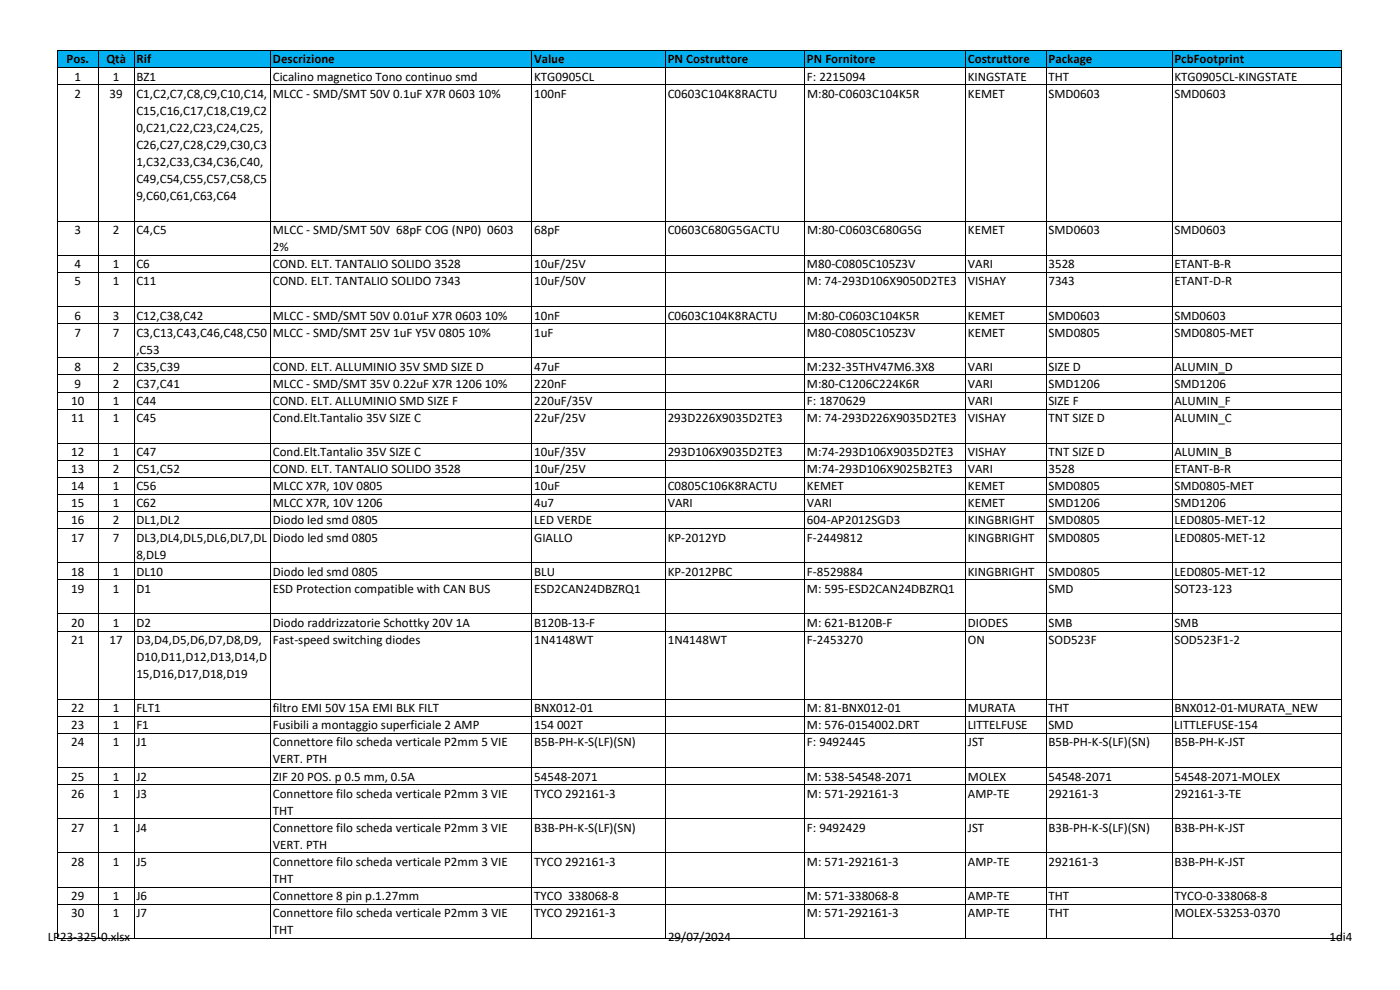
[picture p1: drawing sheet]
<svg xmlns="http://www.w3.org/2000/svg" width="420mm" height="297mm" viewBox="0 0 420 297" stroke-linecap="round" stroke-linejoin="round" font-family="sans-serif">
<defs><g id="words">
<g font-size="3.9">
<text x="20" y="19">Pos.</text>
<text x="31.9" y="19">Qtà</text>
<text x="41" y="19">Rif</text>
<text x="81.9" y="19">Descrizione</text>
<text x="160.3" y="19">Value</text>
<text x="200.4" y="19">PN Costruttore</text>
<text x="242.2" y="19">PN Fornitore</text>
<text x="290.5" y="19">Costruttore</text>
<text x="314.7" y="19">Package</text>
<text x="352.5" y="19">PcbFootprint</text>
<text x="22.4" y="24.2">1</text>
<text x="22.4" y="29.3">2</text>
<text x="32.9" y="29.3">39</text>
<text x="33.9" y="24.2">1</text>
<text x="40.9" y="24.2">BZ1</text>
<text x="40.9" y="29.3">C1,C2,C7,C8,C9,C10,C14,</text>
<text x="81.9" y="24.2">Cicalino magnetico Tono continuo smd</text>
<text x="81.9" y="29.3">MLCC ‐ SMD/SMT 50V 0.1uF X7R 0603</text>
<text x="143.5" y="29.3">10%</text>
<text x="160.3" y="24.2">KTG0905CL</text>
<text x="160.3" y="29.3">100nF</text>
<text x="200.4" y="29.3">C0603C104K8RACTU</text>
<text x="242.2" y="24.2">F: 2215094</text>
<text x="242.2" y="29.3">M:80‐C0603C104K5R</text>
<text x="290.5" y="24.2">KINGSTATE</text>
<text x="290.5" y="29.3">KEMET</text>
<text x="314.6" y="24.2">THT</text>
<text x="314.7" y="29.3">SMD0603</text>
<text x="352.4" y="24.2">KTG0905CL‐KINGSTATE</text>
<text x="352.5" y="29.3">SMD0603</text>
<text x="40.9" y="34.4">C15,C16,C17,C18,C19,C2</text>
<text x="40.9" y="39.5">0,C21,C22,C23,C24,C25,</text>
<text x="40.9" y="44.7">C26,C27,C28,C29,C30,C3</text>
<text x="40.9" y="49.8">1,C32,C33,C34,C36,C40,</text>
<text x="40.9" y="54.9">C49,C54,C55,C57,C58,C5</text>
<text x="40.9" y="60">9,C60,C61,C63,C64</text>
<text x="22.4" y="70.3">3</text>
<text x="33.9" y="70.3">2</text>
<text x="40.9" y="70.3">C4,C5</text>
<text x="81.9" y="70.3">MLCC ‐ SMD/SMT 50V 68pF COG (NP0) 0603</text>
<text x="160.3" y="70.3">68pF</text>
<text x="200.4" y="70.3">C0603C680G5GACTU</text>
<text x="242.2" y="70.3">M:80‐C0603C680G5G</text>
<text x="290.5" y="70.3">KEMET</text>
<text x="314.7" y="70.3">SMD0603</text>
<text x="352.5" y="70.3">SMD0603</text>
<text x="81.9" y="75.4">2%</text>
<text x="22.4" y="80.5">4</text>
<text x="33.9" y="80.5">1</text>
<text x="40.9" y="80.5">C6</text>
<text x="81.9" y="80.5">COND. ELT. TANTALIO SOLIDO 3528</text>
<text x="160.3" y="80.5">10uF/25V</text>
<text x="242.2" y="80.5">M80‐C0805C105Z3V</text>
<text x="290.5" y="80.5">VARI</text>
<text x="314.7" y="80.5">3528</text>
<text x="352.5" y="80.5">ETANT‐B‐R</text>
<text x="22.4" y="85.6">5</text>
<text x="33.9" y="85.6">1</text>
<text x="40.9" y="85.6">C11</text>
<text x="81.9" y="85.6">COND. ELT. TANTALIO SOLIDO 7343</text>
<text x="160.3" y="85.6">10uF/50V</text>
<text x="242.2" y="85.6">M: 74‐293D106X9050D2TE3</text>
<text x="290.5" y="85.6">VISHAY</text>
<text x="314.6" y="85.6">7343</text>
<text x="352.4" y="85.6">ETANT‐D‐R</text>
<text x="22.4" y="95.9">6</text>
<text x="33.9" y="95.9">3</text>
<text x="40.9" y="95.9">C12,C38,C42</text>
<text x="81.9" y="95.9">MLCC ‐ SMD/SMT 50V 0.01uF X7R 0603</text>
<text x="145.5" y="95.9">10%</text>
<text x="160.3" y="95.9">10nF</text>
<text x="200.4" y="95.9">C0603C104K8RACTU</text>
<text x="242.2" y="95.9">M:80‐C0603C104K5R</text>
<text x="290.5" y="95.9">KEMET</text>
<text x="314.7" y="95.9">SMD0603</text>
<text x="352.5" y="95.9">SMD0603</text>
<text x="22.4" y="101">7</text>
<text x="33.9" y="101">7</text>
<text x="40.9" y="101">C3,C13,C43,C46,C48,C50</text>
<text x="81.9" y="101">MLCC ‐ SMD/SMT 25V 1uF Y5V 0805</text>
<text x="140.5" y="101">10%</text>
<text x="160.3" y="101">1uF</text>
<text x="242.2" y="101">M80‐C0805C105Z3V</text>
<text x="290.5" y="101">KEMET</text>
<text x="314.7" y="101">SMD0805</text>
<text x="352.5" y="101">SMD0805‐MET</text>
<text x="40.9" y="106.1">,C53</text>
<text x="22.4" y="111.3">8</text>
<text x="33.9" y="111.3">2</text>
<text x="40.9" y="111.3">C35,C39</text>
<text x="81.9" y="111.3">COND. ELT. ALLUMINIO 35V SMD SIZE D</text>
<text x="160.3" y="111.3">47uF</text>
<text x="242.2" y="111.3">M:232‐35THV47M6.3X8</text>
<text x="290.5" y="111.3">VARI</text>
<text x="314.7" y="111.3">SIZE D</text>
<text x="352.5" y="111.3">ALUMIN_D</text>
<text x="22.4" y="116.4">9</text>
<text x="33.9" y="116.4">2</text>
<text x="40.9" y="116.4">C37,C41</text>
<text x="81.9" y="116.4">MLCC ‐ SMD/SMT 35V 0.22uF X7R 1206</text>
<text x="145.5" y="116.4">10%</text>
<text x="160.3" y="116.4">220nF</text>
<text x="242.2" y="116.4">M:80‐C1206C224K6R</text>
<text x="290.5" y="116.4">VARI</text>
<text x="314.7" y="116.4">SMD1206</text>
<text x="352.5" y="116.4">SMD1206</text>
<text x="21.4" y="121.5">10</text>
<text x="33.9" y="121.5">1</text>
<text x="40.9" y="121.5">C44</text>
<text x="81.9" y="121.5">COND. ELT. ALLUMINIO SMD SIZE F</text>
<text x="160.3" y="121.5">220uF/35V</text>
<text x="242.2" y="121.5">F: 1870629</text>
<text x="290.5" y="121.5">VARI</text>
<text x="314.6" y="121.5">SIZE F</text>
<text x="352.5" y="121.5">ALUMIN_F</text>
<text x="21.4" y="126.6">11</text>
<text x="33.9" y="126.6">1</text>
<text x="40.9" y="126.6">C45</text>
<text x="81.9" y="126.6">Cond.Elt.Tantalio 35V SIZE C</text>
<text x="160.3" y="126.6">22uF/25V</text>
<text x="200.4" y="126.6">293D226X9035D2TE3</text>
<text x="242.2" y="126.6">M: 74‐293D226X9035D2TE3</text>
<text x="290.5" y="126.6">VISHAY</text>
<text x="314.6" y="126.6">TNT SIZE D</text>
<text x="352.5" y="126.6">ALUMIN_C</text>
<text x="21.4" y="136.9">12</text>
<text x="33.9" y="136.9">1</text>
<text x="40.9" y="136.9">C47</text>
<text x="81.9" y="136.9">Cond.Elt.Tantalio 35V SIZE C</text>
<text x="160.3" y="136.9">10uF/35V</text>
<text x="200.4" y="136.9">293D106X9035D2TE3</text>
<text x="242.2" y="136.9">M:74‐293D106X9035D2TE3</text>
<text x="290.5" y="136.9">VISHAY</text>
<text x="314.6" y="136.9">TNT SIZE D</text>
<text x="352.5" y="136.9">ALUMIN_B</text>
<text x="21.4" y="142">13</text>
<text x="33.9" y="142">2</text>
<text x="40.9" y="142">C51,C52</text>
<text x="81.9" y="142">COND. ELT. TANTALIO SOLIDO 3528</text>
<text x="160.3" y="142">10uF/25V</text>
<text x="242.2" y="142">M:74‐293D106X9025B2TE3</text>
<text x="290.5" y="142">VARI</text>
<text x="314.6" y="142">3528</text>
<text x="352.4" y="142">ETANT‐B‐R</text>
<text x="21.4" y="147.1">14</text>
<text x="33.9" y="147.1">1</text>
<text x="40.9" y="147.1">C56</text>
<text x="81.9" y="147.1">MLCC X7R, 10V 0805</text>
<text x="160.3" y="147.1">10uF</text>
<text x="200.4" y="147.1">C0805C106K8RACTU</text>
<text x="242.2" y="147.1">KEMET</text>
<text x="290.5" y="147.1">KEMET</text>
<text x="314.7" y="147.1">SMD0805</text>
<text x="352.5" y="147.1">SMD0805‐MET</text>
<text x="21.4" y="152.2">15</text>
<text x="33.9" y="152.2">1</text>
<text x="40.9" y="152.2">C62</text>
<text x="81.9" y="152.2">MLCC X7R, 10V 1206</text>
<text x="160.3" y="152.2">4u7</text>
<text x="200.4" y="152.2">VARI</text>
<text x="242.2" y="152.2">VARI</text>
<text x="290.5" y="152.2">KEMET</text>
<text x="314.7" y="152.2">SMD1206</text>
<text x="352.5" y="152.2">SMD1206</text>
<text x="21.4" y="157.4">16</text>
<text x="33.9" y="157.4">2</text>
<text x="40.9" y="157.4">DL1,DL2</text>
<text x="81.9" y="157.4">Diodo led smd 0805</text>
<text x="160.3" y="157.4">LED VERDE</text>
<text x="242.2" y="157.4">604‐AP2012SGD3</text>
<text x="290.5" y="157.4">KINGBRIGHT</text>
<text x="314.7" y="157.4">SMD0805</text>
<text x="352.5" y="157.4">LED0805‐MET‐12</text>
<text x="21.4" y="162.5">17</text>
<text x="33.9" y="162.5">7</text>
<text x="40.9" y="162.5">DL3,DL4,DL5,DL6,DL7,DL</text>
<text x="40.9" y="167.6">8,DL9</text>
<text x="81.9" y="162.5">Diodo led smd 0805</text>
<text x="160.3" y="162.5">GIALLO</text>
<text x="200.4" y="162.5">KP‐2012YD</text>
<text x="242.2" y="162.5">F‐2449812</text>
<text x="290.5" y="162.5">KINGBRIGHT</text>
<text x="314.7" y="162.5">SMD0805</text>
<text x="352.5" y="162.5">LED0805‐MET‐12</text>
<text x="21.4" y="172.7">18</text>
<text x="33.9" y="172.7">1</text>
<text x="40.9" y="172.7">DL10</text>
<text x="81.9" y="172.7">Diodo led smd 0805</text>
<text x="160.3" y="172.7">BLU</text>
<text x="200.4" y="172.7">KP‐2012PBC</text>
<text x="242.2" y="172.7">F‐8529884</text>
<text x="290.5" y="172.7">KINGBRIGHT</text>
<text x="314.7" y="172.7">SMD0805</text>
<text x="352.5" y="172.7">LED0805‐MET‐12</text>
<text x="21.4" y="177.8">19</text>
<text x="33.9" y="177.8">1</text>
<text x="40.9" y="177.8">D1</text>
<text x="81.9" y="177.8">ESD Protection compatible with CAN BUS</text>
<text x="160.3" y="177.8">ESD2CAN24DBZRQ1</text>
<text x="242.2" y="177.8">M: 595‐ESD2CAN24DBZRQ1</text>
<text x="314.7" y="177.8">SMD</text>
<text x="352.5" y="177.8">SOT23‐123</text>
<text x="21.4" y="188.1">20</text>
<text x="33.9" y="188.1">1</text>
<text x="40.9" y="188.1">D2</text>
<text x="81.9" y="188.1">Diodo raddrizzatorie Schottky 20V 1A</text>
<text x="160.3" y="188.1">B120B‐13‐F</text>
<text x="242.2" y="188.1">M: 621‐B120B‐F</text>
<text x="290.5" y="188.1">DIODES</text>
<text x="314.6" y="188.1">SMB</text>
<text x="352.4" y="188.1">SMB</text>
<text x="21.4" y="193.2">21</text>
<text x="32.9" y="193.2">17</text>
<text x="40.9" y="193.2">D3,D4,D5,D6,D7,D8,D9,</text>
<text x="81.9" y="193.2">Fast‐speed switching diodes</text>
<text x="160.3" y="193.2">1N4148WT</text>
<text x="200.4" y="193.2">1N4148WT</text>
<text x="242.2" y="193.2">F‐2453270</text>
<text x="290.5" y="193.2">ON</text>
<text x="314.7" y="193.2">SOD523F</text>
<text x="352.5" y="193.2">SOD523F1‐2</text>
<text x="40.9" y="198.3">D10,D11,D12,D13,D14,D</text>
<text x="40.9" y="203.5">15,D16,D17,D18,D19</text>
<text x="21.4" y="213.7">22</text>
<text x="33.9" y="213.7">1</text>
<text x="40.9" y="213.7">FLT1</text>
<text x="81.8" y="213.7">filtro EMI 50V 15A EMI BLK FILT</text>
<text x="160.3" y="213.7">BNX012‐01</text>
<text x="242.2" y="213.7">M: 81‐BNX012‐01</text>
<text x="290.5" y="213.7">MURATA</text>
<text x="314.7" y="213.7">THT</text>
<text x="352.5" y="213.7">BNX012‐01‐MURATA_NEW</text>
<text x="21.4" y="218.8">23</text>
<text x="33.9" y="218.8">1</text>
<text x="40.9" y="218.8">F1</text>
<text x="81.9" y="218.8">Fusibili a montaggio superficiale 2 AMP</text>
<text x="160.3" y="218.8">154</text>
<text x="167.2" y="218.8">002T</text>
<text x="242.2" y="218.8">M: 576‐0154002.DRT</text>
<text x="290.4" y="218.8">LITTELFUSE</text>
<text x="314.6" y="218.8">SMD</text>
<text x="352.4" y="218.8">LITTLEFUSE‐154</text>
<text x="21.4" y="223.9">24</text>
<text x="33.9" y="223.9">1</text>
<text x="40.9" y="223.9">J1</text>
<text x="81.9" y="223.9">Connettore filo scheda verticale P2mm 5 VIE</text>
<text x="160.3" y="223.9">B5B‐PH‐K‐S(LF)(SN)</text>
<text x="242.2" y="223.9">F: 9492445</text>
<text x="290.5" y="223.9">JST</text>
<text x="314.7" y="223.9">B5B‐PH‐K‐S(LF)(SN)</text>
<text x="352.5" y="223.9">B5B‐PH‐K‐JST</text>
<text x="81.9" y="229.1">VERT. PTH</text>
<text x="21.4" y="234.2">25</text>
<text x="21.4" y="239.3">26</text>
<text x="33.9" y="234.2">1</text>
<text x="33.9" y="239.3">1</text>
<text x="40.9" y="234.2">J2</text>
<text x="40.9" y="239.3">J3</text>
<text x="81.9" y="234.2">ZIF 20 POS. p 0.5 mm, 0.5A</text>
<text x="81.9" y="239.3">Connettore filo scheda verticale P2mm 3 VIE</text>
<text x="160.3" y="239.3">TYCO 292161‐3</text>
<text x="160.3" y="234.2">54548‐2071</text>
<text x="242.2" y="234.2">M: 538‐54548‐2071</text>
<text x="242.2" y="239.3">M: 571‐292161‐3</text>
<text x="290.5" y="234.2">MOLEX</text>
<text x="290.5" y="239.3">AMP‐TE</text>
<text x="314.7" y="239.3">292161‐3</text>
<text x="314.7" y="234.2">54548‐2071</text>
<text x="352.5" y="239.3">292161‐3‐TE</text>
<text x="352.5" y="234.2">54548‐2071‐MOLEX</text>
<text x="81.9" y="244.4">THT</text>
<text x="21.4" y="249.6">27</text>
<text x="33.9" y="249.6">1</text>
<text x="40.9" y="249.6">J4</text>
<text x="81.9" y="249.6">Connettore filo scheda verticale P2mm 3 VIE</text>
<text x="160.3" y="249.6">B3B‐PH‐K‐S(LF)(SN)</text>
<text x="242.2" y="249.6">F: 9492429</text>
<text x="290.5" y="249.6">JST</text>
<text x="314.7" y="249.6">B3B‐PH‐K‐S(LF)(SN)</text>
<text x="352.5" y="249.6">B3B‐PH‐K‐JST</text>
<text x="81.9" y="254.7">VERT. PTH</text>
<text x="21.4" y="259.8">28</text>
<text x="33.9" y="259.8">1</text>
<text x="40.9" y="259.8">J5</text>
<text x="81.9" y="259.8">Connettore filo scheda verticale P2mm 3 VIE</text>
<text x="160.3" y="259.8">TYCO 292161‐3</text>
<text x="242.2" y="259.8">M: 571‐292161‐3</text>
<text x="290.5" y="259.8">AMP‐TE</text>
<text x="314.7" y="259.8">292161‐3</text>
<text x="352.5" y="259.8">B3B‐PH‐K‐JST</text>
<text x="81.9" y="264.9">THT</text>
<text x="21.4" y="270">29</text>
<text x="21.4" y="275.2">30</text>
<text x="33.9" y="270">1</text>
<text x="33.9" y="275.2">1</text>
<text x="40.9" y="270">J6</text>
<text x="40.9" y="275.2">J7</text>
<text x="81.9" y="270">Connettore 8 pin p.1.27mm</text>
<text x="81.9" y="275.2">Connettore filo scheda verticale P2mm 3 VIE</text>
<text x="160.3" y="270">TYCO 338068‐8</text>
<text x="160.3" y="275.2">TYCO 292161‐3</text>
<text x="242.2" y="270">M: 571‐338068‐8</text>
<text x="242.2" y="275.2">M: 571‐292161‐3</text>
<text x="290.5" y="270">AMP‐TE</text>
<text x="290.5" y="275.2">AMP‐TE</text>
<text x="314.7" y="270">THT</text>
<text x="314.7" y="275.2">THT</text>
<text x="352.5" y="270">TYCO‐0‐338068‐8</text>
<text x="352.5" y="275.2">MOLEX‐53253‐0370</text>
<text x="81.9" y="280.3">THT</text>
<text x="14.3" y="282.3">LP23‐325‐0.xlsx</text>
<text x="200.5" y="282.3">29/07/2024</text>
<text x="399" y="282.3">1di4</text>
</g>
</g></defs>
<path d="M17.4 15.3h385.3v5h-385.3z" fill="#00b0f0"/>
<g fill="none" stroke="#000" stroke-width=".3">
<path d="M29.5 15.2v266.4M40.3 15.2v266.4M81.2 15.2v266.4M159.6 15.2v266.4M199.7 15.2v266.4M241.5 15.2v266.4M289.8 15.2v266.4M314 15.2v266.4M351.8 15.2v266.4M402.7 15.2v266.4M402.7 15.2h-385.5v266.4M17.3 20.3h385.4"/>
<path d="M17.3 25.4h385.4M17.3 66.4h385.4M17.3 76.6h385.4M17.3 81.8h385.4M17.3 92h385.4M17.3 97.1h385.4M17.3 107.4h385.4M17.3 112.5h385.4M17.3 117.6h385.4M17.3 122.7h385.4M17.3 133h385.4M17.3 138.1h385.4"/>
<path d="M17.3 143.2h385.4M17.3 148.4h385.4M17.3 153.5h385.4M17.3 158.6h385.4M17.3 168.8h385.4M17.3 174h385.4M17.3 184.2h385.4M17.3 189.3h385.4M17.3 209.8h385.4M17.3 214.9h385.4M17.3 220.1h385.4M17.3 230.3h385.4"/>
<path d="M17.3 235.4h385.4M17.3 245.7h385.4M17.3 255.9h385.4M17.3 266.2h385.4M17.3 271.3h385.4M17.3 281.5h385.4"/>
</g>
<use href="#words"/>
</svg>
